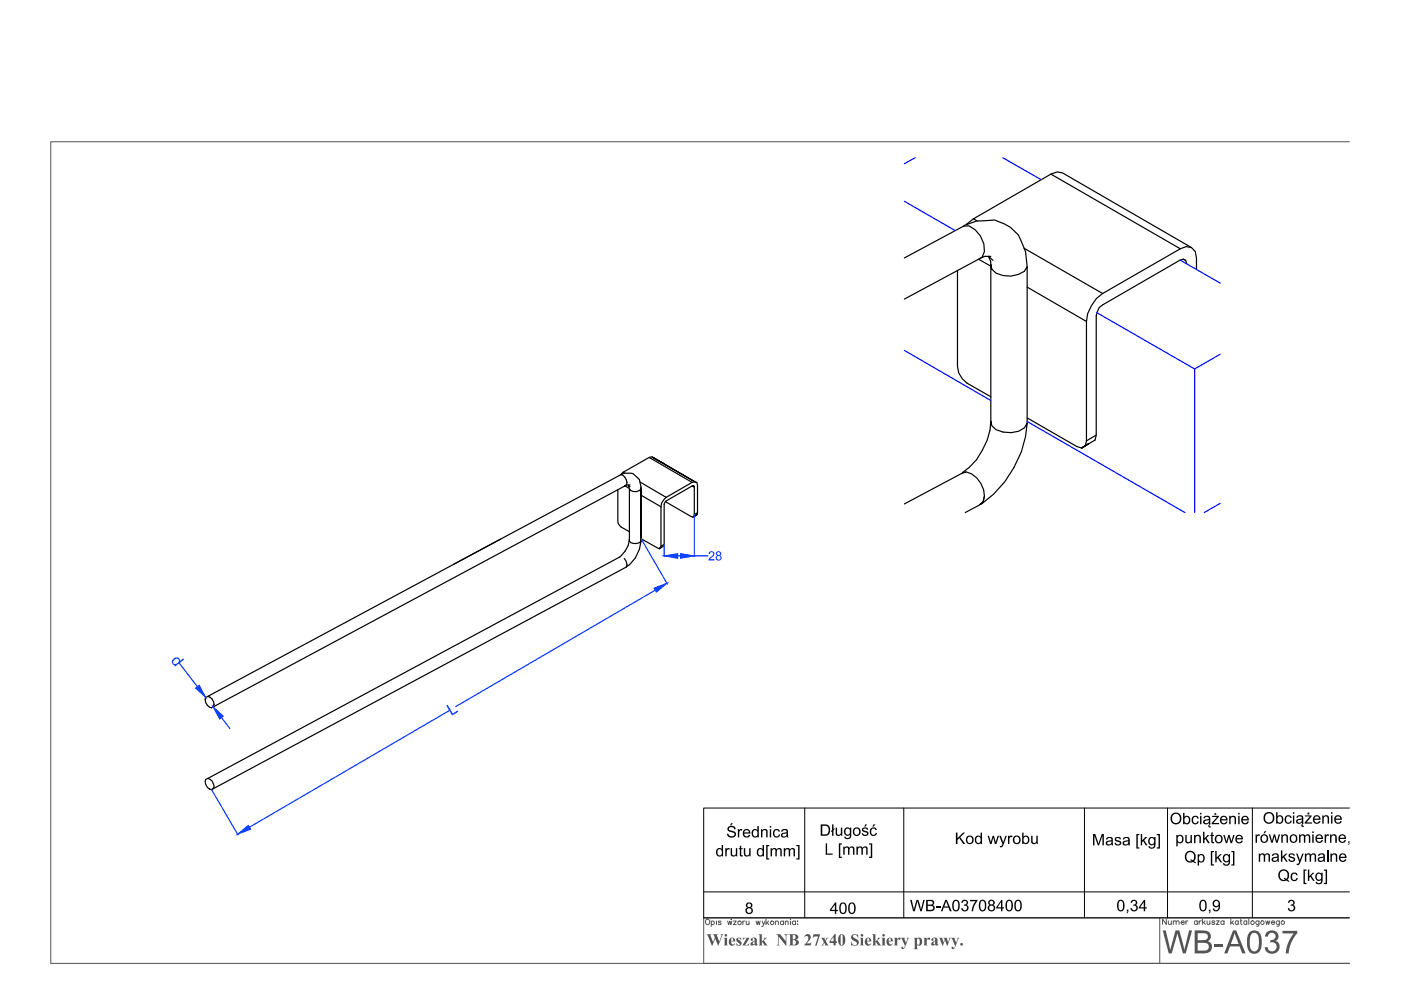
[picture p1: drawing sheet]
<svg xmlns="http://www.w3.org/2000/svg" width="297mm" height="210mm" viewBox="0 0 297 210" stroke-linecap="round" stroke-linejoin="round" font-family="sans-serif">
<!-- layer: 0 -->
<g fill="none" stroke="#545454" stroke-width=".21">
<path d="M149.7 195a.55 .55 0 0 1 .8 .4 .55 .55 0 0 1-.6 .6l-.3-.4zM150.8 195.4a.36 .36 0 0 1 .5 0 .36 .36 0 0 1 0 .5 .36 .36 0 0 1-.5 0M150.8 195.3v1.1M151.9 195.3v.7M152.9 195.4l-.2-.1-.4 .1 .5 .3v.3h-.3l-.2-.1M154.3 195.3l.2 .7 .2-.7 .3 .7 .2-.7M155 194.9v.1zM155.5 195.3h.6l-.6 .7h.6M157.5 195.3v.7M157.9 195.3l-.4 .1v.2M158.2 195.3l.1 .7h.3l.2-.2M158.8 195.3v.7"/>
<path d="M160.3 195.3l.2 .7 .3-.7 .2 .7 .2-.7M161.6 195.3l.3 .7 .3-.7M161.9 196l-.2 .4h-.2M162.4 194.9v1.1M162.6 195.6l.4 .4M163 195.3l-.6 .5M164.4 195.5l.3-.2h.2l.1 .7M164.4 195.3v.7M166.1 195.4a.38 .38 0 0 0-.5 0 .38 .38 0 0 0 0 .5 .38 .38 0 0 0 .5 0M166.1 195.3v.7M166.5 195.5l.3-.2h.3v.7M166.5 195.3v.7"/>
<path d="M167.6 194.9v.1zM167.6 195.3v.7M168.7 195.4a.38 .38 0 0 0-.6 0 .38 .38 0 0 0 0 .5 .38 .38 0 0 0 .6 0M168.7 195.3v.7M169.1 195.3h.1zM169.1 195.9v.1zM245.9 194.6v9.7M247.3 194.9v1.1l-.8-1.1v1.1M247.7 195.2l.1 .8h.2l.3-.2M248.3 195.2v.8M248.8 195.5l.3-.3 .2 .1 .1 .7M248.8 195.2v.8"/>
<path d="M249.4 195.5l.3-.3 .2 .1 .1 .7M250.4 195.6h.7a.34 .34 0 0 0-.3-.4 .34 .34 0 0 0-.4 .4l.2 .4h.3l.2-.2M251.4 195.2v.8M251.9 195.2l-.3 .1-.2 .3M253.8 195.4a.35 .35 0 0 0-.5 0 .35 .35 0 0 0 0 .5 .35 .35 0 0 0 .5-.1M253.8 195.2v.8M254.2 195.2v.8M254.7 195.2l-.3 .1-.2 .3M254.9 194.9v1.1M255.2 195.6l.4 .4M255.5 195.2l-.6 .6M255.9 195.2l.1 .8h.2l.3-.2"/>
<path d="M256.5 195.2v.8M257.6 195.4l-.2-.2-.5 .2 .5 .2 .2 .2-.1 .2h-.3l-.3-.2M257.9 195.2h.6l-.6 .8h.6M259.5 195.4a.37 .37 0 0 0-.5-.1 .37 .37 0 0 0 0 .6 .37 .37 0 0 0 .5-.1M259.5 195.2v.8M261 194.9v1.1M261.2 195.6l.3 .4M261.5 195.2l-.5 .6M262.5 195.4a.35 .35 0 0 0-.5 0 .35 .35 0 0 0 0 .5 .35 .35 0 0 0 .5-.1M262.5 195.2v.8M262.9 195.2h.4M263.1 194.9v.9l.3 .2"/>
<path d="M264.3 195.4a.35 .35 0 0 0-.5 0 .35 .35 0 0 0 0 .5 .35 .35 0 0 0 .5-.1M264.3 195.2v.8M264.8 194.9v1.1M266.9 195.2v.9l-.1 .2h-.4M266.9 195.4a.37 .37 0 0 0-.5-.1 .37 .37 0 0 0 0 .6 .37 .37 0 0 0 .5-.1M268.4 195.2l.2 .8 .2-.8 .2 .8 .2-.8M269.6 195.6h.6a.34 .34 0 0 0-.3-.4 .34 .34 0 0 0-.3 .4l.1 .4h.3l.2-.2M271.2 195.2v.9l-.1 .2h-.4M271.2 195.4a.37 .37 0 0 0-.5-.1 .37 .37 0 0 0 0 .6 .37 .37 0 0 0 .5-.1M286.1 194.6h-136.9v9.7h136.9"/>
<circle cx="156.8" cy="195.7" r=".38"/>
<circle cx="163.7" cy="195.6" r=".37"/>
<circle cx="265.5" cy="195.6" r=".38"/>
<circle cx="267.6" cy="195.6" r=".37"/>
<circle cx="272" cy="195.6" r=".37"/>
</g>
<g fill="#545454">
<path d="M246.5 197.3h.7l.9 4.2 1.1-4.2h.8l1.1 4.2 1-4.2h.6l-1.3 4.8h-.6l-1.2-4.2-1.2 4.2h-.6z"/>
<path d="M257.5 200.1h1.8v.6h-1.8z"/>
<path d="M268.5 197.7l.9-.4h.5l.7 .2 .4 .6 .1 .6-.3 .5-.4 .3 .5 .3 .4 .6-.2 1.1-.6 .6-.4 .1h-.8l-.7-.4-.3-.3-.2-.6 .6-.1 .1 .2a.97 .97 0 0 0 1.2 .6 .97 .97 0 0 0 .6-1.2 .97 .97 0 0 0-1.3-.5l.1-.6h.2a.81 .81 0 0 0 .8-.9 .81 .81 0 0 0-.9-.7 .81 .81 0 0 0-.7 .9l-.6-.1z"/>
<path d="M271.9 197.4h3.2v.4l-1.4 2.1-.3 1.1-.2 1.1h-.6l.2-1.4 .6-1.4 .9-1.4h-2.4z"/>
<path d="M149.8 198.1h1l-.2 .2 .6 1.4 .4-.9-.2-.5-.3-.2h1.1l-.2 .1v.2l.5 1.2 .4-1a.33 .33 0 0 0-.1-.5l.5 .1-.2 .1-.8 2.2-.6-1.5-.8 1.5-.9-2.2z"/>
<path d="M156.2 199l.2-.2h.7l.1 .5-.2-.1a.28 .28 0 0 0-.2-.3 .28 .28 0 0 0-.3 .3l.7 .7v.3l-.4 .3h-.7v-.6l.4 .4a.22 .22 0 0 0 .4-.1 .22 .22 0 0 0-.3-.3l-.5-.5z"/>
<path d="M157.5 198.8h1.4l-.9 1.6 .6-.1 .2-.4v.5h-1.4l.9-1.5-.6 .1-.2 .3z"/>
<path d="M160.8 198.1h.7v1.5l.6-.5-.2-.3h.7l-.7 .6 .9 1h-.9l.1-.1-.4-.6-.1 .5 .2 .2h-.9l.3-.2v-1.9z"/>
<path d="M164.6 198.1h.8l1.2 1.5v-1.2l-.3-.3h.7l-.3 .2v2.2l-1.6-2v1.7l.3 .2h-.8l.3-.1v-.2v-1.7z"/>
<path d="M170.7 198.3l.7-.3 .5 .5-.1 .6-.8 .9h.7l.3-.2-.1 .6h-1.4l.9-1.2v-.5l-.2-.2h-.3l-.4 .2z"/>
<path d="M172.5 198.1h1.4l-.8 2.4h-.3l.7-2-.9 .1-.3 .2z"/>
<path d="M174 198.8h1l-.2 .1 .2 .4 .2-.2-.1-.3h.6l-.6 .7 .6 .9h-.9l.1-.2-.1-.3-.3 .4 .2 .1h-.7l.7-.6-.4-.7z"/>
<path d="M180.6 198.3l.4-.3 .7 .2 .2-.2 .1 .8-.3-.4-.4-.2a.38 .38 0 0 0-.5 .3 .38 .38 0 0 0 .4 .4l.8 .5v.7l-.4 .4-.9-.1-.3 .1v-.9l.5 .7 .4 .1a.43 .43 0 0 0 .4-.5 .43 .43 0 0 0-.5-.3l-.7-.6z"/>
<path d="M184.9 198.1h.7v1.5l.6-.5-.2-.3h.7l-.7 .6 .8 1h-.8l.1-.1-.4-.6-.1 .6 .2 .1h-.9l.2-.2v-1.8z"/>
<path d="M189.5 198.8h.7v.4l.1-.1a.3 .3 0 0 1 .4-.3 .3 .3 0 0 1 .2 .4l-.1 .1a.36 .36 0 0 0-.5-.1 .36 .36 0 0 0-.1 .5v.6l.2 .1h-.9l.2-.1v-1.3z"/>
<path d="M191 198.8h.9l-.2 .3 .4 .8 .3-.7-.2-.4h.6l-.3 .3-.7 1.9-.5 .3a.24 .24 0 0 1-.2-.4 .24 .24 0 0 1 .4-.1l.1 .2 .3-.5z"/>
<path d="M195.8 198.8h.7v.4a.36 .36 0 0 1 .3-.4 .36 .36 0 0 1 .4 .3l-.1 .2a.36 .36 0 0 0-.5-.1 .36 .36 0 0 0-.1 .5v.6l.2 .1h-.9l.2-.1v-1.3z"/>
<path d="M199.1 198.8h.8l-.2 .2 .3 .8 .3-.7-.3-.3h.9l-.1 .3 .2 .7 .3-.6-.2-.4 .5 .1-.2 .2-.5 1.4-.6-1.2-.5 1.2-.4-1.3z"/>
<path d="M201.6 198.8h.9l-.1 .3 .3 .8 .2-.5a.31 .31 0 0 0 .2-.3 .31 .31 0 0 0-.3-.3l.6 .1-1 2.1a.28 .28 0 0 1-.3 .3 .28 .28 0 0 1-.3-.2 .28 .28 0 0 1 .2-.4l.1 .1a.18 .18 0 0 0 .2 .2 .18 .18 0 0 0 .1-.3l.1-.2z"/>
<path d="M253.3 197.3h2.3l.9 .5 .2 .9-.1 .4-.6 .5 .7 .4 .3 .7-.1 .5-.4 .6-1 .3h-2.2zM253.9 197.9v1.4h1.6a.77 .77 0 0 0 .6-1 .77 .77 0 0 0-1.1-.4zM253.9 199.9v1.6h1.3a.87 .87 0 0 0 1.1-.9 .87 .87 0 0 0-1.2-.7z"/>
<path d="M261.4 197.3h.7l2 4.8h-.7l-.6-1.4h-2l-.6 1.4h-.6zM261.8 197.8l-.8 2.4h1.6z"/>
<path d="M264.9 197.7l.6-.4h.7l.6 .2 .5 .7 .2 .9-.1 1.8-.4 .9-.5 .3h-1.1l-.5-.3-.3-.6-.2-.8v-1.4zM265.4 197.9l-.3 .6-.1 .7v1.2l.2 .9a.94 .94 0 0 0 1.2 .3 .94 .94 0 0 0 .5-1.1v-1.6l-.2-.7a.8 .8 0 0 0-1.3-.3z"/>
<path d="M153.6 198.3a.3 .3 0 0 1 .6 0 .3 .3 0 0 1-.6 0zM153.5 198.8h.6v1.5l.2 .1h-.8l.1-.1v-1.3z"/>
<path d="M154.7 199.1l.3-.3h.4l.4 .3 .1 .5h-.9l.3 .6h.3l.2-.2-.1 .3-.6 .2-.5-.3-.1-.8zM155.1 198.9l-.1 .6h.5l-.1-.5z"/>
<path d="M159.2 199.1l.4-.3 .7 .1 .2 .2v1.1h.2l-.3 .3-.3-.1-.1-.2-.7 .3-.2-.3 .1-.3 .8-.5v-.1a.25 .25 0 0 0-.1-.4 .25 .25 0 0 0-.3 .1 .25 .25 0 0 0 0 .3v.1a.25 .25 0 0 1-.4 0 .25 .25 0 0 1 0-.3zM159.7 199.7a.25 .25 0 0 0-.1 .4 .25 .25 0 0 0 .4 0v-.5z"/>
<path d="M167.2 198.1h1.6l.4 .3 .1 .4-.6 .4 .4 .1 .2 .3v.4l-.2 .3-.3 .1h-1.6l.3-.2v-1.9zM168.1 198.2v1l.4-.1 .2-.5a.42 .42 0 0 0-.6-.4zM168.1 199.3v.8a.34 .34 0 0 0 .4 .2 .34 .34 0 0 0 .3-.3l-.2-.6z"/>
<path d="M177 198h.2v1.6h.2v.3h-.2v.5h-.5v-.5h-.8v-.3zM176.7 198.6l-.7 1h.7z"/>
<path d="M177.9 198.3l.5-.3 .3 .1 .5 .6-.1 1.3-.4 .5-.6-.1-.4-.6v-.8zM178.3 198.2l-.1 1.7a.25 .25 0 0 0 .1 .4 .25 .25 0 0 0 .4-.1v-1.7a.25 .25 0 0 0-.1-.3 .25 .25 0 0 0-.3 0z"/>
<path d="M182.5 198.3a.27 .27 0 0 1 .5 0 .27 .27 0 0 1-.5 0zM182.3 198.8h.7v1.4l.2 .2h-.9l.2-.1v-1.2z"/>
<path d="M183.6 199l.3-.2h.4l.4 .4 .1 .4h-1l.3 .6a.35 .35 0 0 0 .6-.2l-.4 .5-.7-.1-.2-.6zM184 198.9l-.2 .6h.5l-.1-.5z"/>
<path d="M187 198.3a.3 .3 0 0 1 .6 0 .3 .3 0 0 1-.6 0zM186.9 198.8h.7v1.6h.2h-.9l.2-.1v-1.3z"/>
<path d="M188.1 199.1l.4-.3h.4l.3 .2 .1 .6h-.9l.3 .6a.35 .35 0 0 0 .5-.2l-.3 .5-.7-.1-.3-.6zM188.6 198.9l-.2 .6h.5l-.1-.5z"/>
<path d="M193.7 198.8h.7v.3l.3-.3h.3l.4 .3 .1 .8-.1 .3-.5 .3-.5-.2 .1 .8 .2 .2h-1l.2-.2v-2.1zM194.5 199.1l-.1 1a.33 .33 0 0 0 .5 .2 .33 .33 0 0 0 .1-.5v-.4a.28 .28 0 0 0-.2-.3 .28 .28 0 0 0-.3 0z"/>
<path d="M197.5 199l.4-.2h.5l.4 .3v1.1l.2 .1-.5 .2a.25 .25 0 0 0-.2-.2 .25 .25 0 0 0-.3 .1h-.5l-.1-.3 .2-.3 .6-.3 .1-.2a.23 .23 0 0 0-.1-.3 .23 .23 0 0 0-.3 0 .23 .23 0 0 0 0 .3v.1a.27 .27 0 0 1-.4 0 .27 .27 0 0 1 0-.4zM198 199.7a.25 .25 0 0 0-.1 .3 .25 .25 0 0 0 .4 .1v-.5z"/>
<circle cx="203.9" cy="200.2" r=".28"/>
</g>
<g fill="#000">
<path d="M156.4 175.8h.3v.3l.2-.3h.5l-.1 .3a.38 .38 0 0 0-.5 .1 .38 .38 0 0 0-.1 .4v.9h-.3zM161.3 175.8h.3v.3l.3-.3 .8 .1v1.6h-.3v-1.3l-.2-.2h-.3l-.2 .2-.1 1.3h-.3zM164.1 176l.3-.2h.5l.5 .4-.3 .2-.2-.4-.6 .1-.1 .8 .3 .4a.45 .45 0 0 0 .6-.4l.3 .1-.3 .5-.6 .1-.4-.2-.2-.4zM176.4 174.8h.3v1l.2-.2-.2 .4v1.2h-.3v-.9l-.2 .1v-.2l.2-.2zM177.2 175.5h.3v1.3l.2 .2 .5-.2 .1-1.3h.3v1.7h-.3v-.2l-.4 .2h-.4l-.3-.2zM202.7 176.5h.3v1.2l1.2-1.2h.4l-1 1 1.1 1.4h-.5l-.8-1.2-.4 .4v.8h-.3zM209.4 177.2h.3l.4 1.4 .4-1.4h.2l.4 1.3 .4-1.3h.3l-.5 1.7h-.4l-.3-1.3-.4 1.3h-.3zM211.9 177.2h.3l.5 1.4 .5-1.4h.3l-.9 2.3-.5 .2-.1-.4a.34 .34 0 0 0 .5-.3zM213.7 177.2h.3v.3l.1-.3h.5h.1l-.2 .3a.34 .34 0 0 0-.4 .4l-.1 1h-.3zM218.6 177.2h.3v1.3l.3 .2 .4-.1 .1-1.4h.3v1.7h-.2v-.2l-.5 .3-.6-.3zM231.7 176.8h.5l.7 2.1 .7-2.1h.4v2.4h-.3v-2l-.7 2h-.2l-.8-2v2h-.3zM236.4 177.6l.3-.1h.6l.4 .4-.3 .1-.3-.3a.3 .3 0 0 0-.5 .2 .3 .3 0 0 0 .4 .3l.6 .2 .2 .4-.2 .3-.7 .2-.4-.1-.2-.5 .3-.1 .3 .4a.34 .34 0 0 0 .5-.2 .34 .34 0 0 0-.5-.3l-.5-.4z"/>
<path d="M240.9 176.8h.7v.3h-.4v2.6h.4v.2h-.7zM241.9 176.8h.3v1.4l.6-.7h.5l-.7 .6 .7 1.1h-.4l-.5-.8-.2 .1v.7h-.3zM245.3 176.8h.6v3.1h-.6v-.2h.3v-2.6h-.3zM251.3 177h.3v1.1a.42 .42 0 0 0 .5 .5 .42 .42 0 0 0 .3-.6v-1h.3v1.8h-.3v-.3l-.3 .3-.6-.1-.2-.3zM253.2 177h.3v.3l.3-.3h.4l.3 .2 .1 1.6h-.3v-1.3l-.2-.3-.6 .2v1.4h-.3zM252.8 173.2l.7-.3 .4 .2 .2 .3v.1l-.3 .1-.1-.4h-.5l-.2 .4v.6a.45 .45 0 0 0 .5 .4 .45 .45 0 0 0 .4-.5l.3 .1-.3 .5-.6 .1-.4-.2-.2-.4zM255.1 176.4h.3v1.4l.6-.8h.4l-.6 .7 .7 1.1h-.4l-.5-.9-.2 .2v.7h-.3zM256.8 176.6l.3-.2v.6h.3v.2h-.3v1.2l.3 .1v.3h-.1h-.3l-.2-.2v-1.4h-.2v-.2h.2zM259.3 177h.3l.4 1.4 .4-1.4h.3l.4 1.4 .4-1.4h.3l-.6 1.8h-.3l-.3-1.4-.4 1.4h-.3zM260.6 173h.3v.2l.5-.3 .5 .2 .2 1.7h-.3v-1.3l-.3-.3h-.3l-.2 .2-.1 1.4h-.3zM266.2 176.9h.3v.3l.2-.3h.4l-.1 .3a.39 .39 0 0 0-.4 .1 .39 .39 0 0 0-.1 .5v.9h-.3zM269 176.9h.3l.4 1.4 .4-1.4h.3l.3 1.4 .4-1.4h.3l-.5 1.8h-.3l-.4-1.4-.4 1.4h-.2z"/>
<path d="M271.7 176.9h.2v.3l.5-.3 .6 .2 .1 1.6h-.3v-1.1a.41 .41 0 0 0-.5-.4 .41 .41 0 0 0-.3 .5v1h-.3zM272.5 173.2l.4-.4h.5l.5 .6h-.3a.51 .51 0 0 0-.7-.2 .51 .51 0 0 0-.2 .7l.3 .5h.4l.2-.4 .3 .2-.5 .4h-.7l-.3-.5zM275.4 176.9h.3v.3l.2-.3h.4l.4 .3 .3-.3 .6 .1 .2 .4v1.3h-.3v-1.1a.39 .39 0 0 0-.4-.4 .39 .39 0 0 0-.4 .5v1h-.2v-1.2a.39 .39 0 0 0-.6-.3 .39 .39 0 0 0-.2 .6v.9h-.3zM280.3 172.9h.3v.2l.4-.3 .7 .2 .1 1.6h-.3v-1.1l-.2-.4h-.4l-.2 .2-.1 1.3h-.3zM280.9 176.9h.2v.3l.2-.2 .4-.1 .1 .1-.1 .2a.33 .33 0 0 0-.4 0 .33 .33 0 0 0-.1 .4l-.1 1.1h-.2zM282 176.9h.3v.3l.4-.3 .7 .2v1.6h-.3v-1.1a.42 .42 0 0 0-.5-.4 .42 .42 0 0 0-.3 .5v1h-.3zM285.8 178.4h.3v.6l-.2 .2-.1-.2 .2-.3h-.2zM153.8 179.8h.3v.3l.1-.3h.4l.1 .1-.1 .3a.4 .4 0 0 0-.4 0 .4 .4 0 0 0-.1 .5v.9h-.3zM154.9 179.8h.3v1.3l.2 .3 .5-.2 .1-1.4h.3v1.8h-.2v-.3l-.4 .3h-.4l-.3-.2zM156.9 179.4l.3-.2v.6h.3v.2h-.3v1.3h.3v.3h-.2a.38 .38 0 0 1-.4-.1 .38 .38 0 0 1 0-.4v-1.1h-.3v-.2h.3zM157.7 179.8h.3v1a.44 .44 0 0 0 .5 .6 .44 .44 0 0 0 .3-.6v-1h.3v1.8h-.2v-.3l-.4 .3-.6-.1-.2-.5zM162.4 179.2h.7v.2h-.4v2.6h.4v.2h-.7z"/>
<path d="M163.4 179.8h.2v.3l.4-.3h.4l.2 .3 .5-.3 .5 .1 .1 1.7h-.2v-1.3l-.3-.3-.4 .2-.1 1.4h-.3v-1.2a.4 .4 0 0 0-.5-.3 .4 .4 0 0 0-.2 .6v.9h-.3zM166.2 179.8h.3v.3l.3-.3h.3l.4 .3 .4-.3 .5 .1 .1 .2v1.5h-.3v-1.2a.37 .37 0 0 0-.4-.4 .37 .37 0 0 0-.3 .6v1h-.3v-1.2a.41 .41 0 0 0-.5-.3 .41 .41 0 0 0-.2 .6v.9h-.3zM168.8 179.2h.7v3h-.7v-.2h.4v-2.6h-.4zM175.1 178.8h.3v2.2h1.1v.2h-1.4zM177.9 178.8h.6v.3h-.3v2.6h.3v.2h-.6zM178.8 179.5h.2v.2l.4-.2h.5a.21 .21 0 0 0 .2 .2 .21 .21 0 0 0 .2-.2h.5l.3 .2 .1 1.5h-.3v-1.2l-.2-.3h-.4l-.2 .3v1.2h-.3v-1.3l-.2-.2-.5 .2v1.3h-.3zM181.6 179.5h.3v.2l.2-.2h.5a.36 .36 0 0 0 .4 .2 .36 .36 0 0 0 .3-.2h.5l.2 .3v1.4h-.3v-1.1a.37 .37 0 0 0-.5-.4 .37 .37 0 0 0-.3 .5v1h-.3v-1.1a.41 .41 0 0 0-.5-.3 .41 .41 0 0 0-.2 .5v.9h-.3zM184.2 178.8h.7v3.1h-.7v-.2h.4v-2.6h-.4zM193 190.8h.3l.5 2.1 .5-2.1h.4l.6 2.1 .5-2.1h.3l-.7 2.4h-.3l-.6-2.1-.6 2.1h-.3zM198.5 192.2h.9v.3h-.9zM203.9 191.1l.3-.3h.5l.5 .3v.4l-.3 .4 .3 .1 .2 .6-.5 .6h-.7l-.4-.5v-.1l.3-.1 .2 .5h.4l.3-.3-.1-.6h-.5v-.3l.5-.2v-.4l-.5-.2-.3 .4h-.3zM205.7 190.8h1.5v.3l-.7 1.2-.2 .9h-.3l.1-.8 .8-1.3h-1.2z"/>
<path d="M238.9 192.9h.3v.5l-.3 .3v-.2l.2-.3h-.2zM239.8 191l.3-.2h.6l.4 .5v.4l-.3 .2 .4 .4-.1 .7-.4 .2h-.6l-.4-.5 .3-.1a.48 .48 0 0 0 .6 .3 .48 .48 0 0 0 .3-.6 .48 .48 0 0 0-.6-.2l.1-.3a.4 .4 0 0 0 .4-.4 .4 .4 0 0 0-.4-.4 .4 .4 0 0 0-.4 .4h-.3zM256.3 192.9h.3v.5l-.2 .3-.1-.2 .2-.3h-.2zM256.7 180.4h.7v.3h-.4v2.6h.4v.2h-.7zM257.7 180.4h.3v1.4l.7-.7h.4l-.7 .6 .7 1.1h-.3l-.6-.9-.2 .3v.6h-.3zM261.1 180.4h.6v3.1h-.6v-.2h.3v-2.6h-.3zM266.9 181h.2l.1 .2 .2-.3h.5l.3 .3 .3-.3 .6 .1 .2 .3v1.4h-.3v-1.1a.37 .37 0 0 0-.5-.4 .37 .37 0 0 0-.3 .5v1h-.3v-1.3a.4 .4 0 0 0-.5-.1 .4 .4 0 0 0-.2 .5v.9h-.3zM271.6 180.3h.3v1.4l.7-.7h.4l-.7 .6 .7 1.1h-.3l-.6-.9-.2 .2v.7h-.3zM273.2 191.1l.3-.3h.4l.6 .3v.4l-.3 .4 .3 .3 .1 .4-.4 .6h-.7l-.4-.5-.1-.1 .3-.1 .3 .5h.4l.3-.3-.1-.6h-.6l.1-.3 .5-.2v-.4l-.5-.2-.3 .4h-.3zM273.2 181.2l.4-.3h.5l.4 .2v.3h-.3l-.2-.2a.27 .27 0 0 0-.5 .1 .27 .27 0 0 0 .3 .3l.4 .1a.58 .58 0 0 1 .2 .9 .58 .58 0 0 1-.9 .1l-.2-.1-.2-.4 .3-.1 .2 .4h.4a.29 .29 0 0 0 .3-.3 .29 .29 0 0 0-.4-.3l-.6-.2zM273.7 185.3l.3-.2 .6-.1 .5 .4v.1h-.3a.53 .53 0 0 0-.7-.1 .53 .53 0 0 0-.1 .7l.2 .5 .5-.1 .2-.4 .2 .2-.3 .5-.8-.1-.3-.4zM274.8 181h.3l.5 1.4 .5-1.4h.3l-.8 2.1a.46 .46 0 0 1-.7 .3v-.3a.35 .35 0 0 0 .4 0 .35 .35 0 0 0 .1-.4z"/>
<path d="M276.4 184.4h.6v.2h-.3v2.6h.3v.3h-.6zM276.7 181h.2v.2l.3-.3 .6 .1a.21 .21 0 0 0 .2 .2 .21 .21 0 0 0 .2-.2l.5-.1 .3 .3v1.5h-.3v-1.1a.39 .39 0 0 0-.4-.4 .39 .39 0 0 0-.3 .5v1h-.3v-1.1a.39 .39 0 0 0-.5-.4 .39 .39 0 0 0-.2 .6v.9h-.3zM277.3 184.4h.3v1.4l.7-.8h.4l-.7 .7 .7 1.1h-.3l-.6-.9-.2 .2v.7h-.3zM280.7 184.4h.7v3.1h-.7v-.3h.4v-2.6h-.4zM282.1 181h.3v.2l.3-.3h.4l.4 .3v1.5h-.3v-1.1a.43 .43 0 0 0-.5-.4 .43 .43 0 0 0-.3 .5v1h-.3z"/>
<path d="M154.4 175.3l.4-.2 .8 .1 .3 .3 .1 .3-.3 .1-.4-.5h-.4a.39 .39 0 0 0-.3 .5 .39 .39 0 0 0 .5 .2l.9 .4 .1 .5-.3 .4-.4 .2-.7-.1-.6-.5v-.2l.3-.1 .1 .4 .3 .1h.7a.44 .44 0 0 0 .2-.5 .44 .44 0 0 0-.6-.3l-.8-.3-.1-.5zM155 174.5h.4l-.4 .5h-.2z"/>
<path d="M157.6 176.1l.4-.3h.5l.4 .2 .2 .7h-1.3l.1 .4 .2 .2 .5-.1 .2-.2h.3l-.3 .5-.7 .1-.4-.3-.2-.3zM158 176.1l-.2 .4 1-.1a.48 .48 0 0 0-.3-.4 .48 .48 0 0 0-.5 .1z"/>
<path d="M159.5 176.1l.4-.3h.3l.4 .2v-.9h.3v2.4h-.3v-.2l-.3 .3h-.4l-.4-.4-.1-.2zM159.9 176.1l-.2 .4v.5l.3 .3h.3l.3-.3-.1-.7-.2-.3z"/>
<path d="M163.2 175.1h.3v.4h-.3zM163.2 175.8h.3v1.7h-.3z"/>
<path d="M165.7 176l.4-.2h.6l.3 .2 .2 1.5h-.4v-.2l-.5 .3-.6-.2-.1-.6 .7-.3a.32 .32 0 0 0 .5-.3 .32 .32 0 0 0-.6-.2l-.3 .3h-.3zM166 176.9a.41 .41 0 0 0 .3 .5 .41 .41 0 0 0 .5-.5v-.2z"/>
<path d="M174 174.8h1.2l.6 .4 .2 .4v.8l-.4 .6-.4 .2h-1.2zM174.3 175.1v1.8h1l.4-.5-.1-1-.4-.3z"/>
<path d="M179.1 175.7l.4-.3h.4l.3 .3v-.2h.3v1.8l-.4 .5-.8 .1-.3-.4v-.1h.3l.2 .3h.4l.3-.4v-.3l-.7 .2-.4-.3-.2-.6zM179.5 175.7l-.2 .3v.7l.2 .3h.4l.3-.4v-.6l-.3-.3z"/>
<path d="M181 175.7l.4-.3h.5l.4 .4 .2 .7-.4 .6-.7 .1-.5-.3-.1-.8zM181.4 175.7l-.3 .5 .1 .6 .6 .2 .3-.3v-.7l-.3-.3z"/>
<path d="M182.8 175.6l.3-.2h.6l.3 .2 .1 .3h-.3l-.3-.2a.29 .29 0 0 0-.4 0 .29 .29 0 0 0 0 .4 .29 .29 0 0 0 .4 0l.6 .4-.1 .6-.4 .1h-.5l-.4-.5h.3l.1 .2 .3 .1a.31 .31 0 0 0 .4-.3 .31 .31 0 0 0-.4-.3l-.6-.2zM183.4 174.8h.4l-.3 .5h-.3z"/>
<path d="M184.6 175.7l.4-.3h.4l.4 .3 .1 .3h-.3l-.1-.2-.3-.2-.3 .1-.2 .4 .1 .6 .2 .3h.4l.2-.4h.3l-.3 .6h-.6l-.4-.2-.2-.4zM185.2 174.8h.4l-.4 .5h-.2z"/>
<path d="M204.9 177.4l.4-.2h.6l.3 .2 .2 .9-.3 .6-.7 .1-.5-.4-.1-.7zM205.3 177.5l-.2 .2v.7l.3 .3h.4l.3-.3v-.7l-.3-.3z"/>
<path d="M206.9 177.4l.3-.2h.4l.3 .2v-.9h.3v2.4h-.3v-.2l-.3 .3h-.3l-.4-.3-.2-.3v-.6zM207.2 177.4l-.2 .4v.5l.2 .4h.4l.3-.3v-.6l-.2-.3z"/>
<path d="M214.9 177.5l.4-.3h.5l.5 .3 .1 .9-.4 .5-.6 .1-.5-.3-.2-.5zM215.3 177.5l-.2 .3v.7l.3 .2h.4l.3-.4-.1-.6-.2-.3z"/>
<path d="M216.7 176.5h.3v.9l.3-.2h.4l.5 .4v.8l-.4 .5-.4 .1-.4-.3v.2h-.3zM217.2 177.5l-.2 .3v.6l.2 .2 .4 .1 .3-.4v-.6l-.4-.3z"/>
<path d="M234.5 177.8l.5-.3h.8l.1 .3 .1 1.4h-.3v-.2l-.5 .3-.7-.2-.1-.4 .1-.3 .8-.2a.31 .31 0 0 0 .3-.4 .31 .31 0 0 0-.5-.1l-.3 .3h-.3zM234.8 178.6a.38 .38 0 0 0 .3 .5 .38 .38 0 0 0 .5-.3 .23 .23 0 0 0 0-.3 .23 .23 0 0 0-.3-.1z"/>
<path d="M238.2 177.7l.3-.2h.4a.53 .53 0 0 1 .6 .6l.1 1.1h-.3l-.1-.2-.5 .3-.4-.1-.3-.3 .1-.5 .8-.2a.29 .29 0 0 0 .3-.4 .29 .29 0 0 0-.5-.1l-.3 .3h-.3zM238.4 178.6a.43 .43 0 0 0 .4 .4 .43 .43 0 0 0 .4-.5v-.1z"/>
<path d="M243.6 177.7l.4-.2h.4l.3 .2v-.2h.3v1.6l-.2 .6-.3 .2h-.6l-.3-.2-.1-.3h.3l.1 .3h.5a.49 .49 0 0 0 .3-.7l-.3 .2h-.3l-.5-.3-.2-.8zM244 177.7l-.2 .3v.6l.2 .3 .4 .1 .3-.4v-.6l-.3-.3z"/>
<path d="M248.4 172.7l.6-.4h.6l.6 .3 .3 .9-.3 .9-.7 .4h-.6l-.4-.3-.3-.7v-.6zM248.8 172.7l-.3 .5 .1 .8 .4 .5h.7l.4-.6v-.8l-.5-.5z"/>
<path d="M249.4 177h.3v.2l.3-.2h.4l.3 .2 .2 .4v.6l-.2 .4-.4 .2-.6-.2v.9h-.3zM249.8 177.4l-.1 .8 .3 .4h.3l.3-.3-.1-.9a.41 .41 0 0 0-.7 0z"/>
<path d="M250.8 172.3h.3v.9l.6-.3 .5 .2 .1 .3v.9l-.4 .5h-.4l-.4-.3v.3h-.3zM251.3 173.3l-.2 .3v.6l.2 .3h.4l.4-.4-.1-.6-.3-.3z"/>
<path d="M254.4 172.3h.3v.4h-.3zM254.4 173h.3v1.8h-.3z"/>
<path d="M255.2 173.2l.7-.3 .6 .2 .2 1.7h-.3l-.1-.3-.5 .3-.6-.2-.1-.6 .2-.2 .6-.1a.31 .31 0 0 0 .4-.3 .32 .32 0 0 0-.6-.2l-.3 .3h-.3zM255.5 174.1a.41 .41 0 0 0 .3 .5 .41 .41 0 0 0 .5-.4 .21 .21 0 0 0-.1-.3 .21 .21 0 0 0-.3 0zM256.4 174.8h.2a.22 .22 0 0 0-.2 .2 .22 .22 0 0 0 .3 .2v.2a.37 .37 0 0 1-.5-.2 .37 .37 0 0 1 .2-.4z"/>
<path d="M257 173h1.4v.2l-1.1 1.3h1.2v.3h-1.6v-.3l1.1-1.3h-1zM257.5 172.4h.4v.4h-.4z"/>
<path d="M257.8 177.2l.8-.2 .4 .2 .2 .9-.3 .6-.7 .1-.5-.3-.1-.8zM258 177.4l-.1 .4 .1 .6 .2 .2 .5-.1 .2-.5-.1-.6-.2-.2z"/>
<path d="M258.8 173.3l.6-.4 .6 .2 .3 .8h-1.3l.1 .4 .2 .2h.4l.2-.3h.3l-.2 .4-.7 .2-.5-.3-.2-.6zM259.2 173.3l-.2 .4h.9l-.2-.5z"/>
<path d="M262.5 172.3h.3v.4h-.3zM262.5 173h.3v1.8h-.3z"/>
<path d="M262.1 177.3l.4-.3h.4l.6 .5v.5h-1.3l.1 .2a.48 .48 0 0 0 .4 .4 .48 .48 0 0 0 .5-.4l.3 .2-.4 .4-.9-.1-.3-.8zM262.4 177.3l-.2 .4h1a.49 .49 0 0 0-.8-.4z"/>
<path d="M263.4 173.2l.6-.3 .6 .4 .2 .6h-1.3l.1 .5 .2 .1h.5l.2-.3h.3l-.3 .5-.7 .1-.5-.3-.1-.8zM263.6 173.3l-.1 .4h1l-.3-.5z"/>
<path d="M267.4 177.2l.5-.3 .8 .2 .2 .9-.3 .5-.6 .2-.6-.2-.2-.5zM267.7 177.3l-.2 .3 .1 .6 .3 .3 .4-.1 .2-.3v-.7l-.3-.3zM268.1 176.2h.4l-.4 .5h-.2z"/>
<path d="M268.3 172.4l.5-.2h.5l.7 .4 .2 .5v.6l-.2 .5-.4 .3-1 .1-.6-.5-.1-1zM268.4 172.8l-.2 .5 .2 .8 .6 .3 .6-.2 .2-.4-.1-1-.6-.4z"/>
<path d="M270.6 172.2h.3v.9l.3-.3h.3l.5 .6v.8l-.5 .5h-.3l-.3-.3v.2h-.3zM271.1 173.1l-.3 .6 .3 .7h.4l.2-.2 .1-.6a.45 .45 0 0 0-.3-.5 .45 .45 0 0 0-.4 0z"/>
<path d="M273.6 177.2l.5-.3 .7 .1 .3 .5-.1 .9-.7 .3-.6-.2-.3-.4zM273.9 177.2l-.2 .3 .1 .7 .2 .2h.5l.2-.3 .1-.6-.4-.4z"/>
<path d="M274.1 172.2h.3v.4h-.3zM274.1 172.9h.3v1.7h-.3z"/>
<path d="M274.9 173.1l.5-.3 .8 .2 .2 1.6h-.3l-.1-.2-.4 .3-.7-.2v-.6l.8-.3a.3 .3 0 0 0 .3-.4 .3 .3 0 0 0-.5-.1h-.2l-.2 .3h-.3zM275.2 173.9l-.1 .1a.46 .46 0 0 0 .6 .5 .46 .46 0 0 0 .3-.6v-.2zM276 174.8l.1-.2 .2 .1a.2 .2 0 0 0-.2 .3 .2 .2 0 0 0 .4 0v.3a.34 .34 0 0 1-.5-.1 .34 .34 0 0 1 0-.4z"/>
<path d="M276.7 172.9h1.4l-1.1 1.5h1.2v.2h-1.6v-.2l1.1-1.3h-1zM277.2 172.3h.4v.4h-.4z"/>
<path d="M278.2 176.3h.3v.3h-.3zM278.2 176.9h.3v1.8h-.3z"/>
<path d="M278.5 173.1l.4-.3h.5l.4 .3 .2 .7h-1.3v.4l.3 .2h.5l.2-.3h.3l-.3 .4-.7 .2-.5-.4-.1-.7zM278.9 173.2l-.2 .4h1l-.3-.5z"/>
<path d="M279 177.2l.6-.3 .7 .2 .2 .8h-1.3l.1 .4 .3 .2 .4-.1 .2-.3h.3l-.3 .5-.8 .1-.4-.3-.1-.9zM279.4 177.2l-.2 .4h1l-.2-.4z"/>
<path d="M282.2 172.2h.3v.4h-.3zM282.2 172.9h.3v1.7h-.3z"/>
<path d="M283.1 173l.8-.2 .4 .3 .2 .7h-1.3l.1 .4 .2 .2h.5l.2-.3h.3l-.3 .5-.7 .1-.5-.4-.1-.8zM283.4 173.2l-.2 .4h1l-.3-.5z"/>
<path d="M283.9 177.2l.8-.3 .6 .3 .1 .7h-1.3l.1 .3 .3 .3 .3-.1 .3-.3h.3l-.3 .5-.8 .1-.4-.3-.1-.9zM284.2 177.2l-.1 .4h1l-.1-.3-.3-.2z"/>
<path d="M152 180l.4-.2h.4l.2 .2v-.8h.3v2.4h-.3v-.2l-.2 .2h-.4l-.5-.3-.1-.6zM152.3 180.1l-.2 .3v.6l.2 .3 .3 .1 .4-.3v-.8l-.3-.3z"/>
<path d="M158.3 191.6l.3-.3h.5l.4 .5v.4l-.3 .2 .3 .3 .2 .4-.1 .3-.4 .4h-.7l-.4-.4v-.7l.4-.3-.4-.3zM158.4 191.9a.4 .4 0 0 0 .8 0 .4 .4 0 0 0-.8 0zM158.3 193.1a.5 .5 0 0 0 1 0 .5 .5 0 0 0-1 0z"/>
<path d="M160.6 180l.5-.2 .6 .2v-.8h.3v2.4h-.3v-.2l-.3 .2h-.4l-.4-.2-.1-.4v-.6zM160.9 180.2l-.1 .9 .4 .3 .4-.3v-.8a.44 .44 0 0 0-.7-.1z"/>
<path d="M177.1 191.3h.2v1.6h.3v.3h-.3v.6h-.3v-.6h-1v-.3zM177 191.8l-.8 1.1h.8z"/>
<path d="M178.2 191.6l.3-.3h.5l.4 .5 .1 1.2-.5 .8h-.6l-.4-.5-.1-1.1zM178.5 191.6l-.2 .4-.1 .8 .1 .5 .3 .2h.4l.2-.3-.1-1.3a.41 .41 0 0 0-.6-.3z"/>
<path d="M180.1 191.6l.3-.3h.5l.4 .6 .1 1.2-.5 .7h-.6l-.4-.5-.1-.8zM180.4 191.6l-.3 .5v.9l.3 .5a.64 .64 0 0 0 .6-.3 .64 .64 0 0 0 .1-.6l-.2-.9-.2-.1z"/>
<path d="M196.4 190.8h1.2l.3 .2 .2 .5-.3 .4 .4 .4v.4l-.2 .3-.5 .2h-1.1zM196.7 191.1v.7l1-.2a.4 .4 0 0 0-.1-.5 .4 .4 0 0 0-.4 0zM196.7 192.1v.8h.8a.44 .44 0 0 0 .3-.5 .44 .44 0 0 0-.6-.3z"/>
<path d="M200.4 190.8h.4l1 2.4h-.4l-.3-.8h-1l-.3 .8h-.3zM200.6 191.1l-.4 1.1h.8z"/>
<path d="M202.2 190.9l.8-.1 .4 .6v1.2l-.4 .6-.8-.1-.3-.5v-1zM202.4 191.1l-.2 .5v.8l.1 .3 .3 .3 .4-.1 .1-.3v-1.3a.44 .44 0 0 0-.7-.2z"/>
<path d="M207.8 191l.6-.2 .4 .1 .2 .3 .1 1.3-.2 .5-.3 .2h-.6l-.4-.5-.1-1.1zM208 191.1l-.2 .7 .2 1a.55 .55 0 0 0 .7 0 .55 .55 0 0 0 .1-.7l-.2-1-.2-.1z"/>
<path d="M209.6 191.1l.5-.3 .7 .2 .1 .5-.4 .4 .5 .3v.5l-.3 .4-.6 .2-.6-.4-.1-.6 .5-.4-.4-.3zM209.8 191.4a.4 .4 0 0 0 .8 0 .4 .4 0 0 0-.8 0zM209.7 192.5a.5 .5 0 0 0 1 0 .5 .5 0 0 0-1 0z"/>
<path d="M212.3 190.8h.2v1.6h.4v.2h-.4v.6h-.3v-.6h-1v-.2zM212.2 191.3l-.7 1.1h.7z"/>
<path d="M213.4 191.1l.3-.3h.4l.3 .1 .2 .3 .1 1.3-.4 .7h-.6l-.5-.5v-.9zM213.8 191.1l-.3 .4v1l.3 .5h.3l.3-.3v-1.2l-.2-.4z"/>
<path d="M215.3 191l.7-.2 .3 .1 .2 .4 .1 1.3-.5 .6h-.5l-.4-.3-.1-1.3zM215.6 191.1l-.2 .5v.8v.3l.3 .3h.3l.3-.4v-1.2a.43 .43 0 0 0-.7-.3z"/>
<path d="M237 191.1l.3-.3h.5l.5 .4 .1 1.3-.5 .7h-.5l-.5-.5-.1-.9zM237.4 191.1l-.2 .4v1l.2 .5h.3l.4-.3v-1.2l-.3-.4z"/>
<path d="M242.5 190.8h.3v1.6h.3v.2h-.3v.6h-.3v-.6h-1.1v-.2zM242.5 191.3l-.8 1.1h.8z"/>
<path d="M251.5 180.7l.7-.3h.5l.5 .3 .3 .6-.1 .9a.26 .26 0 0 0-.2 .3 .26 .26 0 0 0 .2 .3h.1v.2l-.5-.2-.9 .1-.7-.5-.2-1.1zM251.8 180.8l-.3 .7 .1 .7 .6 .4 .5-.1-.3-.1 .1-.2a.44 .44 0 0 0 .6 .1 .44 .44 0 0 0 .1-.6l-.1-.5-.3-.4-.7-.1z"/>
<path d="M253.9 181.1h.3v.2l.4-.2h.4l.3 .3 .2 .5-.1 .5-.3 .4-.6 .1-.3-.2v.8h-.3zM254.4 181.4l-.2 .3v.5l.2 .3 .3 .2 .4-.3v-.7l-.3-.4z"/>
<path d="M254.5 191.1l.3-.3h.4l.3 .1 .2 .3 .1 1.3-.1 .5-.4 .2h-.6l-.3-.5-.1-1zM254.9 191.1l-.3 .4v1.1l.3 .4h.3l.3-.3v-1.1l-.2-.5z"/>
<path d="M257.3 191l.4-.2h.4l.4 .3 .2 .4v.9l-.4 .7-.8 .1-.4-.5v-.1l.3 .1a.52 .52 0 0 0 .7 .2 .52 .52 0 0 0 .3-.7v-.1l-.4 .3h-.4l-.3-.2-.2-.9zM257.3 191.6a.55 .55 0 0 0 1.1 0 .55 .55 0 0 0-1.1 0z"/>
<path d="M259.4 181.3l.5-.2h.4l.2 .2v-.2h.3v1.9l-.2 .3-.4 .3h-.5l-.4-.4v-.2h.3l.2 .3h.4l.2-.3a.17 .17 0 0 0 .1-.3 .17 .17 0 0 0-.3 .1h-.4l-.4-.3-.1-.8zM259.8 181.4l-.2 .3v.6l.3 .3h.3l.3-.3v-.6l-.3-.4z"/>
<path d="M269.8 181.1l.3-.2 .9 .2 .2 1.6h-.3l-.1-.2-.3 .2-.4 .1-.5-.3v-.5l.4-.3h.4a.31 .31 0 0 0 .4-.4 .31 .31 0 0 0-.6-.1l-.3 .3-.3-.1zM270 182a.38 .38 0 0 0 .2 .5 .38 .38 0 0 0 .5-.2l.1-.5z"/>
<path d="M271.3 184.7l.7-.4 .6 .1 .4 .2 .3 .7-.1 .9a.24 .24 0 0 0-.2 .3 .24 .24 0 0 0 .2 .2h.2l-.1 .3-.5-.3-.9 .1-.7-.4-.2-.5v-.6zM271.5 184.9l-.2 .6 .2 .7 .4 .3 .4 .1 .2-.1-.3-.1 .1-.3 .1 .1a.38 .38 0 0 0 .5 0 .38 .38 0 0 0 .1-.5v-.5l-.4-.5-.7-.1z"/>
<path d="M279.1 185.2l.7-.2 .3 .3v-.3h.3v2l-.4 .5h-.6l-.5-.3v-.3l.3 .1 .2 .2h.4l.3-.2v-.4l-.3 .2h-.4l-.4-.4-.1-.7zM279.4 185.3l-.2 .5v.4a.53 .53 0 0 0 .8 .2 .53 .53 0 0 0 .1-.8l-.3-.3z"/>
<path d="M279.5 181.1l.4-.2 .9 .2 .2 1.6h-.3l-.1-.2-.5 .3-.6-.2-.1-.6 .4-.3h.5a.27 .27 0 0 0 .3-.3 .27 .27 0 0 0-.4-.3l-.4 .1-.1 .3-.3-.1zM279.7 182.1a.42 .42 0 0 0 .4 .4 .42 .42 0 0 0 .5-.4v-.3z"/>
<path d="M284 181.3l.5-.4 .7 .2 .2 .3 .1 .5h-1.3v.2l.4 .4h.4l.2-.3h.3l-.2 .3-.4 .3-.7-.2-.3-.7zM284.4 181.3l-.2 .4h1l-.1-.4-.2-.1z"/>
</g>
<path d="M281.5 180.3v2.4" fill="none" stroke="#000" stroke-width=".3"/>
<path d="M170.6 171.3v23.3M191.6 171.3v23.3M229.9 171.3v23.3M247.5 171.3v23.3M265.5 171.3v23.3M286.1 171.3h-136.9v23.3h136.9M149.2 189.1h136.9" fill="none" stroke="#000" stroke-width=".21"/>
<path d="M286.1 30.1h-275.3v174.2h275.3" fill="none" stroke="#545454" stroke-width=".21"/>
<!-- layer: POMOCNICZA -->
<g fill="none" stroke="#000" stroke-width=".25">
<path d="M222.8 36.9l1.4-.5 1.1 .3 27.3 15.8M191.7 54.7l12.6-6.7 1.1-.1a5.7 5.7 0 0 1 3.3 5.4l-.5 1.3-16.5 8.8M203 57.3v20.4l.3 1.3 .7 1.3 1 .9 5.1 2.9M204.3 48l2.8-1.1 3.8-.2 2.1 .8 1.3 .7 1.6 1.6 .6 1.4 .9 2.2 .4 3.2M206.4 46.4l16.4-9.5 27.4 15.8-16.4 9.5M206.4 46.4l-1.4 1.2M206.4 46.4l.8 .5M207.4 54.9l2.7 1.5M208.4 54.4l-.2 .2M210 55.3l.1 .7M210.1 54.4h-1.3l-1 .3M210.5 55.2l-.9-.8 .4 1"/>
<path d="M217.1 52.6l16.7 9.6M250.2 52.7l1.3-.4 1.1 .2 .8 .8 .3 1.4v2.4M250.9 54.9l.5 .3M251.6 55.9l-.2-.7-.5-.3-.7 .2-16.4 9.5-.7 .6-.7 1.7v25.3l-2.1 1.3M217.8 60.9l12.5 7.3M230.3 68.2v25.3l-.2 1-.8 .5M233.8 62.2a8.1 8.1 0 0 0-3.5 6M210.1 89.3v-33.3l.2 1.1 .9 .8a5.8 5.8 0 0 0 6-.4l.6-.9v33.1M217.8 88.6l10.5 6.1 1 .3 2.9-1.7 .2-1.1M230.8 94.1l-1.5 .9 1.5-.9M191.7 106.8l12.4-6.5 .8-.2a5.1 5.1 0 0 1 3.5 6.3l-.8 .7-2.9 1.6M204.1 100.2a14.6 14.6 0 0 0 6-10.9l.2 1 .9 .8a5.8 5.8 0 0 0 6-.4l.6-1a22.8 22.8 0 0 1-10.1 17.3l.8-.7 .2-1.1"/>
<path d="M204.8 100l-.7 .3M207.7 107h.1"/>
</g>
<path d="M194 33.4l-2.3 1.3M212.6 33.4l8.1 4.7M191.7 42.7l10.8 6.2M250.2 55.1l8.5 4.9M191.7 74.3l18.4 10.6M232.6 66.3l20.7 11.9v30.5M258.7 75.1l-5.4 3.1M217.8 89.4l33.4 19.3M258.7 106.7l-3.4 2" fill="none" stroke="#00f" stroke-width=".25"/>
<!-- layer: WYMIAR_GLOWNA -->
<g fill="none" stroke="#000" stroke-width=".25">
<path d="M138.2 96.9l9.1 5.3-9.1-5.3-.6 .1M140.7 98.3l-2.1-1.2 2.1 1.2M106.1 114.3l-62.1 33.4M131 103.8v6.8l.1 .4 .6 .8 1.7 .9M131.6 100.7a2.9 2.9 0 0 1 4 1l.3 1.9M132.1 100.1l5.5-3.1 9.1 5.3-5.5 3.2M132.1 100.1l-.5 .5M132.1 100.1l.4 .2M132.3 118.4a1.81 1.81 0 0 1 .5 1.8l-88 47.2M132.5 103l.3-.2a1.64 1.64 0 0 0-1.2-2.1l-35.4 18.9M132.5 103l.9 .5M132.5 103l-87.7 47.1"/>
<path d="M132.9 119.8l-.1 .3M133.2 102.8l.4 .4M133.2 102.9l.2 .7M133.4 114.3a5.5 5.5 0 0 1-2 3.8l-87.4 47M133.6 102.8h-.8l-.3 .2M135.7 102.2l5.5 3.3M135.9 114.2l3.6 2 .3 .1 .2-.1M135.9 103.3v11.4v-11.1a1.52 1.52 0 0 1-2.5 0v11.1a1.66 1.66 0 0 0 2.5 0 7.2 7.2 0 0 1-3.1 5.5M135.9 105l4.2 2.4M140 116.2l-.2 .1M140.1 107.4v8.4l-.1 .4M140.3 116l-.5 .3 .5-.3"/>
<path d="M140.8 115.4l-.1 .4-.7 .4M141.1 106.4l5.4 3.1 .4 .1 .3-.5 .7-.4-.1 .4-.2 .2M141.2 105.5l-.9 1.2-.2 .7M146.7 103l.5 .3v5.8M147 103l.1 .1M147.1 109.4l-.2 .2M147.2 103.3l-.2-.3 .1 .1-.4-.1-5.5 3.2-.3 .5-.1 8.7-.7 .4M147.3 102.2l.5 .1 .1 .6v5.8M147.3 102.2l.5 .1M147.3 102.2l-.6 .1M147.6 109.3l-.7 .3 .7-.3M147.8 109.1l-.7 .3 .4-.1"/>
<path d="M43.6 147.9l.4-.2a1.58 1.58 0 0 1 1.2 2.2l-.4 .2a1.73 1.73 0 0 1-1.2-2.2zM43.6 165.2l.4-.1a1.56 1.56 0 0 1 1.2 2.1l-.4 .2a1.67 1.67 0 0 1-1.2-2.2z"/>
</g>
<!-- layer: WYMIARY_1 -->
<path d="M135.9 114.3l5.6 9.5M138.9 125.1l-42.3 24.7M95.2 150.7l-42.3 24.7M44.9 167.5l5.6 9.5" fill="none" stroke="#003fff" stroke-width=".25"/>
<g fill="#003fff" stroke="#003fff" stroke-width=".21">
<path d="M50.4 176.9l2.2-1.9 .5 .8z"/>
<path d="M138.7 124.7l2.7-1-2.2 1.9z"/>
</g>
<path d="M94.6 149.6l.3-.2 1.1 1.9 1-.6 .2 .2-1.3 .8z" fill="#003fff"/>
<path d="M140.8 115.5v2.5M143.7 117.9h.6M147.2 109.2v8.8M147.2 117.9h2.9" fill="none" stroke="#003fff" stroke-width=".25"/>
<g fill="#003fff" stroke="#003fff" stroke-width=".21">
<path d="M140.8 117.9l2.9-.5v1z"/>
<path d="M144.3 117.4l2.9 .5-2.9 .5z"/>
</g>
<g fill="#003fff">
<path d="M150.3 117.1l.3-.2 .8 .2 .1 .3-.1 .4-.9 .8h1v.2h-1.3l.1-.4 .9-.8a.37 .37 0 0 0-.3-.5 .37 .37 0 0 0-.4 .4l-.3-.1z"/>
<path d="M151.9 117.1l.3-.2h.3l.4 .2v.5l-.3 .2 .3 .1 .1 .5-.4 .4h-.5l-.3-.2-.1-.6 .4-.2-.3-.4zM152 117.4a.35 .35 0 0 0 .7 0 .35 .35 0 0 0-.7 0zM151.9 118.3a.45 .45 0 0 0 .9 0 .45 .45 0 0 0-.9 0z"/>
</g>
<path d="M38.1 140.7l3.7 4.9M43.6 147.9l-.1 .1M45.1 149.9v.1M47 152.1l1.7 2.4" fill="none" stroke="#003fff" stroke-width=".25"/>
<g fill="#003fff" stroke="#003fff" stroke-width=".21">
<path d="M45.2 149.9l2.1 1.9-.7 .6z"/>
<path d="M41.5 145.9l.7-.6 1.4 2.6z"/>
</g>
<path d="M36.7 139.7l.5-.3h.4l.5 .3v.5l.7-.6 .2 .3-1.9 1.5-.2-.3 .2-.1-.4-.1-.3-.5zM36.9 139.9l-.2 .3v.3l.3 .3 .6-.2 .3-.4-.2-.5h-.5z" fill="#003fff"/>
</svg>
